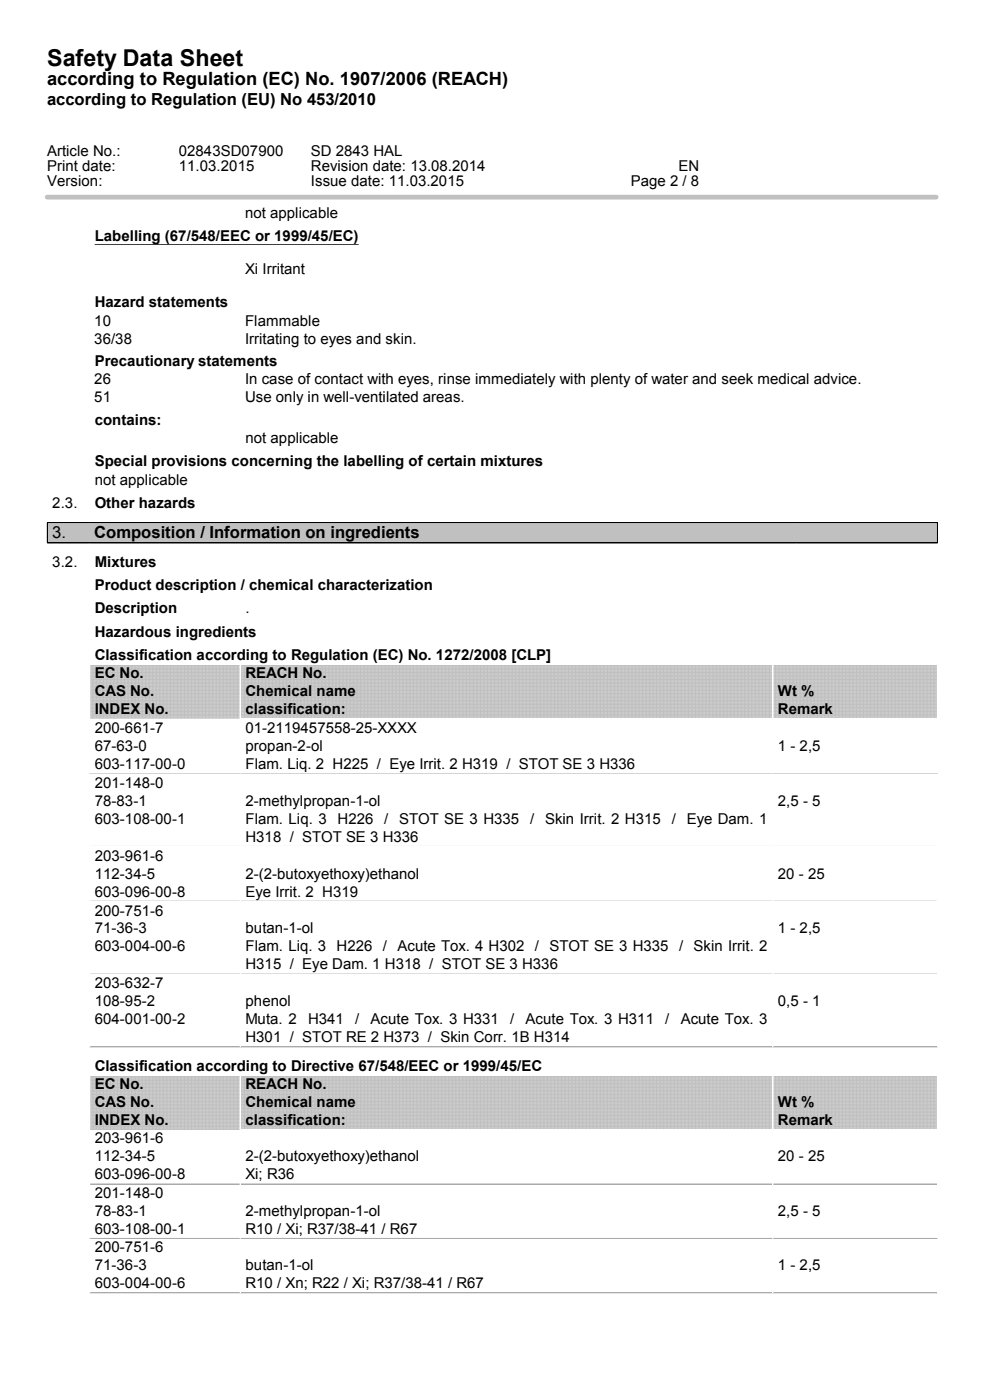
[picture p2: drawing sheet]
<svg xmlns="http://www.w3.org/2000/svg" width="210mm" height="297mm" viewBox="0 0 210 297" stroke-linecap="round" stroke-linejoin="round" font-family="sans-serif">
<defs><g id="words">
<text font-size="4.9" x="10" y="14">Safety Data Sheet</text>
<text font-size="3.9" x="10" y="18">according to Regulation (EC) No. 1907/2006 (REACH)</text>
<g font-size="3.5">
<text x="10" y="22.2">according to Regulation (EU) No 453/2010</text>
<text x="11.1" y="114.1">3.</text>
<text x="20" y="114.1">Composition / Information on ingredients</text>
</g>
<g font-size="3.2">
<text x="10" y="33.2">Article No.:</text>
<text x="37.9" y="33.2">02843SD07900</text>
<text x="65.9" y="33.2">SD 2843 HAL</text>
<text x="10" y="36.3">Print date:</text>
<text x="10" y="39.5">Version:</text>
<text x="37.9" y="36.3">11.03.2015</text>
<text x="65.9" y="36.3">Revision date: 13.08.2014</text>
<text x="65.9" y="39.5">Issue date: 11.03.2015</text>
<text x="133.7" y="39.5">Page 2 / 8</text>
<text x="143.8" y="36.3">EN</text>
<text x="51.9" y="46.3">not applicable</text>
<text x="20.1" y="51.1">Labelling (67/548/EEC or 1999/45/EC)</text>
<text x="52" y="58.1">Xi Irritant</text>
<text x="20.1" y="65.1">Hazard statements</text>
<text x="20" y="69">10</text>
<text x="51.9" y="69">Flammable</text>
<text x="20" y="72.9">36/38</text>
<text x="20.1" y="77.7">Precautionary statements</text>
<text x="51.9" y="72.9">Irritating to eyes and skin.</text>
<text x="20" y="81.5">26</text>
<text x="51.9" y="81.5">In case of contact with eyes, rinse immediately with plenty of water and seek medical advice.</text>
<text x="20" y="85.3">51</text>
<text x="51.9" y="85.3">Use only in well-ventilated areas.</text>
<text x="20.1" y="90.1">contains:</text>
<text x="52" y="93.9">not applicable</text>
<text x="20.1" y="98.8">Special provisions concerning the labelling of certain mixtures</text>
<text x="11.1" y="107.8">2.3.</text>
<text x="20.1" y="102.8">not applicable</text>
<text x="20.1" y="107.8">Other hazards</text>
<text x="11.1" y="120.2">3.2.</text>
<text x="20.1" y="120.2">Mixtures</text>
<text x="20.1" y="125.2">Product description / chemical characterization</text>
<text x="20.1" y="130.1">Description</text>
<text x="52" y="130">.</text>
<text x="20.1" y="135">Hazardous ingredients</text>
<text x="20.1" y="139.9">Classification according to Regulation (EC) No. 1272/2008 [CLP]</text>
<text x="20.1" y="143.8">EC No.</text>
<text x="52" y="143.8">REACH No.</text>
<text x="20.1" y="147.6">CAS No.</text>
<text x="52" y="147.6">Chemical name</text>
<text x="164.9" y="147.6">Wt %</text>
<text x="20.1" y="151.5">INDEX No.</text>
<text x="20.1" y="155.5">200-661-7</text>
<text x="52" y="151.5">classification:</text>
<text x="52" y="155.5">01-2119457558-25-XXXX</text>
<text x="164.9" y="151.5">Remark</text>
<text x="20.1" y="159.3">67-63-0</text>
<text x="52" y="159.3">propan-2-ol</text>
<text x="164.9" y="159.3">1 - 2,5</text>
<text x="20.1" y="163.1">603-117-00-0</text>
<text x="20.1" y="167.1">201-148-0</text>
<text x="52" y="163.1">Flam. Liq. 2 H225 / Eye Irrit. 2 H319 / STOT SE 3 H336</text>
<text x="20.1" y="170.9">78-83-1</text>
<text x="52" y="170.9">2-methylpropan-1-ol</text>
<text x="164.9" y="170.9">2,5 - 5</text>
<text x="20.1" y="174.7">603-108-00-1</text>
<text x="52" y="174.7">Flam. Liq. 3 H226 /</text>
<text x="52" y="178.5">H318 / STOT SE 3 H336</text>
<text x="84.6" y="174.7">STOT SE 3 H335 /</text>
<text x="115.5" y="174.7">Skin Irrit. 2 H315 /</text>
<text x="145.5" y="174.7">Eye Dam. 1</text>
<text x="20.1" y="182.5">203-961-6</text>
<text x="20.1" y="186.4">112-34-5</text>
<text x="20.1" y="190.2">603-096-00-8</text>
<text x="52" y="186.4">2-(2-butoxyethoxy)ethanol</text>
<text x="52" y="190.2">Eye Irrit. 2 H319</text>
<text x="164.9" y="186.4">20 - 25</text>
<text x="20.1" y="194.2">200-751-6</text>
<text x="20.1" y="198">71-36-3</text>
<text x="52" y="198">butan-1-ol</text>
<text x="164.9" y="198">1 - 2,5</text>
<text x="20.1" y="201.8">603-004-00-6</text>
<text x="52" y="201.8">Flam. Liq. 3 H226 / Acute Tox. 4 H302 / STOT SE 3 H335 / Skin Irrit. 2</text>
<text x="20.1" y="209.6">203-632-7</text>
<text x="52" y="205.6">H315 / Eye Dam. 1 H318 / STOT SE 3 H336</text>
<text x="20.1" y="213.4">108-95-2</text>
<text x="52" y="213.4">phenol</text>
<text x="164.9" y="213.4">0,5 - 1</text>
<text x="20.1" y="217.3">604-001-00-2</text>
<text x="52" y="217.3">Muta. 2</text>
<text x="52" y="221.1">H301 / STOT RE 2 H373 / Skin Corr. 1B H314</text>
<text x="65.3" y="217.3">H341 /</text>
<text x="78.5" y="217.3">Acute Tox. 3 H331 /</text>
<text x="111.4" y="217.3">Acute Tox. 3 H311 /</text>
<text x="144.3" y="217.3">Acute Tox. 3</text>
<text x="20.1" y="227.1">Classification according to Directive 67/548/EEC or 1999/45/EC</text>
<text x="20.1" y="231">EC No.</text>
<text x="52" y="231">REACH No.</text>
<text x="20.1" y="234.8">CAS No.</text>
<text x="20.1" y="238.6">INDEX No.</text>
<text x="52" y="234.8">Chemical name</text>
<text x="52" y="238.6">classification:</text>
<text x="164.9" y="234.8">Wt %</text>
<text x="164.9" y="238.6">Remark</text>
<text x="20.1" y="242.5">203-961-6</text>
<text x="20.1" y="246.3">112-34-5</text>
<text x="20.1" y="250.1">603-096-00-8</text>
<text x="52" y="246.3">2-(2-butoxyethoxy)ethanol</text>
<text x="52" y="250.1">Xi; R36</text>
<text x="164.9" y="246.3">20 - 25</text>
<text x="20.1" y="254.1">201-148-0</text>
<text x="20.1" y="257.9">78-83-1</text>
<text x="52" y="257.9">2-methylpropan-1-ol</text>
<text x="164.9" y="257.9">2,5 - 5</text>
<text x="20.1" y="261.7">603-108-00-1</text>
<text x="52" y="261.7">R10 / Xi; R37/38-41 / R67</text>
<text x="20.1" y="265.6">200-751-6</text>
<text x="20.1" y="269.4">71-36-3</text>
<text x="52" y="269.4">butan-1-ol</text>
<text x="164.9" y="269.4">1 - 2,5</text>
<text x="20.1" y="273.2">603-004-00-6</text>
<text x="52" y="273.2">R10 / Xn; R22 / Xi; R37/38-41 / R67</text>
</g>
</g></defs>
<path d="M10 41.8h188.4" fill="none" stroke="#c0c0c0" stroke-width="1"/>
<path d="M20.1 51.9h55.9z" fill="none" stroke="#000" stroke-width=".21"/>
<path d="M10 52.1l9 .1z" fill="#fff"/>
<path d="M10 52.1h8.9" fill="none" stroke="#fff" stroke-width=".21"/>
<path d="M10 48.3l.1 3.8z" fill="#fff"/>
<path d="M10 48.3v3.7" fill="none" stroke="#fff" stroke-width=".21"/>
<path d="M18.9 48.3l.1 3.8z" fill="#fff"/>
<path d="M18.9 48.3v3.7" fill="none" stroke="#fff" stroke-width=".21"/>
<path d="M19 52.1l179.2 .1z" fill="#fff"/>
<path d="M19 52.1h179.2" fill="none" stroke="#fff" stroke-width=".21"/>
<path d="M19 48.3l.1 3.8z" fill="#fff"/>
<path d="M19 48.3v3.7" fill="none" stroke="#fff" stroke-width=".21"/>
<path d="M198.1 48.3l.1 3.8z" fill="#fff"/>
<path d="M198.2 48.3v3.7" fill="none" stroke="#fff" stroke-width=".21"/>
<path d="M10 52.2l.1 10z" fill="#fff"/>
<path d="M10 52.2v9.9" fill="none" stroke="#fff" stroke-width=".21"/>
<path d="M18.9 52.2l.1 10z" fill="#fff"/>
<path d="M18.9 52.2v9.9" fill="none" stroke="#fff" stroke-width=".21"/>
<path d="M19 52.2l.1 10z" fill="#fff"/>
<path d="M19 52.2v9.9" fill="none" stroke="#fff" stroke-width=".21"/>
<path d="M27.8 52.2l.1 10z" fill="#fff"/>
<path d="M27.8 52.2v9.9" fill="none" stroke="#fff" stroke-width=".21"/>
<path d="M27.9 52.2l23 .1z" fill="#fff"/>
<path d="M27.9 52.2h22.9" fill="none" stroke="#fff" stroke-width=".21"/>
<path d="M27.9 52.3l.1 9.9z" fill="#fff"/>
<path d="M27.9 52.3v9.8" fill="none" stroke="#fff" stroke-width=".21"/>
<path d="M50.8 52.3l.1 9.9z" fill="#fff"/>
<path d="M50.8 52.3v9.8" fill="none" stroke="#fff" stroke-width=".21"/>
<path d="M50.9 52.2l.1 10z" fill="#fff"/>
<path d="M50.9 52.2v9.9" fill="none" stroke="#fff" stroke-width=".21"/>
<path d="M150.6 52.2l.1 10z" fill="#fff"/>
<path d="M150.7 52.2v9.9" fill="none" stroke="#fff" stroke-width=".21"/>
<path d="M10 62.2l9 .1z" fill="#fff"/>
<path d="M10 62.2h8.9" fill="none" stroke="#fff" stroke-width=".21"/>
<path d="M10 66.1l9 .1z" fill="#fff"/>
<path d="M10 66.1h8.9" fill="none" stroke="#fff" stroke-width=".21"/>
<path d="M10 62.3l.1 3.8z" fill="#fff"/>
<path d="M10 62.3v3.7" fill="none" stroke="#fff" stroke-width=".21"/>
<path d="M18.9 62.3l.1 3.8z" fill="#fff"/>
<path d="M18.9 62.3v3.7" fill="none" stroke="#fff" stroke-width=".21"/>
<path d="M19 62.2l179.2 .1z" fill="#fff"/>
<path d="M19 62.2h179.2" fill="none" stroke="#fff" stroke-width=".21"/>
<path d="M19 66.1l179.2 .1z" fill="#fff"/>
<path d="M19 66.1h179.2" fill="none" stroke="#fff" stroke-width=".21"/>
<path d="M19 62.3l.1 3.8z" fill="#fff"/>
<path d="M19 62.3v3.7" fill="none" stroke="#fff" stroke-width=".21"/>
<path d="M198.1 62.3l.1 3.8z" fill="#fff"/>
<path d="M198.2 62.3v3.7" fill="none" stroke="#fff" stroke-width=".21"/>
<path d="M10 74.8l.1 3.8z" fill="#fff"/>
<path d="M10 74.8v3.8" fill="none" stroke="#fff" stroke-width=".21"/>
<path d="M18.9 74.8l.1 3.8z" fill="#fff"/>
<path d="M18.9 74.8v3.8" fill="none" stroke="#fff" stroke-width=".21"/>
<path d="M19 74.8l.1 3.8z" fill="#fff"/>
<path d="M19 74.8v3.8" fill="none" stroke="#fff" stroke-width=".21"/>
<path d="M198.1 74.8l.1 3.8z" fill="#fff"/>
<path d="M198.2 74.8v3.8" fill="none" stroke="#fff" stroke-width=".21"/>
<path d="M10 87.2l.1 3.8z" fill="#fff"/>
<path d="M10 87.3v3.7" fill="none" stroke="#fff" stroke-width=".21"/>
<path d="M18.9 87.2l.1 3.8z" fill="#fff"/>
<path d="M18.9 87.3v3.7" fill="none" stroke="#fff" stroke-width=".21"/>
<path d="M19 87.2l.1 3.8z" fill="#fff"/>
<path d="M19 87.3v3.7" fill="none" stroke="#fff" stroke-width=".21"/>
<path d="M198.1 87.2l.1 3.8z" fill="#fff"/>
<path d="M198.2 87.3v3.7" fill="none" stroke="#fff" stroke-width=".21"/>
<path d="M10 91l.1 3.8z" fill="#fff"/>
<path d="M10 91.1v3.7" fill="none" stroke="#fff" stroke-width=".21"/>
<path d="M50.8 91l.1 3.8z" fill="#fff"/>
<path d="M50.9 91.1v3.7" fill="none" stroke="#fff" stroke-width=".21"/>
<path d="M50.9 91l.1 3.8z" fill="#fff"/>
<path d="M51 91.1v3.7" fill="none" stroke="#fff" stroke-width=".21"/>
<path d="M198.6 91l.1 3.8z" fill="#fff"/>
<path d="M198.7 91.1v3.7" fill="none" stroke="#fff" stroke-width=".21"/>
<path d="M10 99.8l9 .1z" fill="#fff"/>
<path d="M10 99.8h8.9" fill="none" stroke="#fff" stroke-width=".21"/>
<path d="M19 95.8l179.2 .1z" fill="#fff"/>
<path d="M19 95.9h179.2" fill="none" stroke="#fff" stroke-width=".21"/>
<path d="M19 99.8l179.2 .1z" fill="#fff"/>
<path d="M19 99.8h179.2" fill="none" stroke="#fff" stroke-width=".21"/>
<path d="M19 95.9l.1 3.9z" fill="#fff"/>
<path d="M19 96v3.7" fill="none" stroke="#fff" stroke-width=".21"/>
<path d="M198.1 95.9l.1 3.9z" fill="#fff"/>
<path d="M198.2 96v3.7" fill="none" stroke="#fff" stroke-width=".21"/>
<path d="M10 103.8l9 .1z" fill="#fff"/>
<path d="M10 103.8h8.9" fill="none" stroke="#fff" stroke-width=".21"/>
<path d="M19 99.9l31.9 .1z" fill="#fff"/>
<path d="M19 99.9h31.9" fill="none" stroke="#fff" stroke-width=".21"/>
<path d="M19 103.8l31.9 .1z" fill="#fff"/>
<path d="M19 103.8h31.9" fill="none" stroke="#fff" stroke-width=".21"/>
<path d="M19 100l.1 3.8z" fill="#fff"/>
<path d="M19 100v3.7" fill="none" stroke="#fff" stroke-width=".21"/>
<path d="M50.8 100l.1 3.8z" fill="#fff"/>
<path d="M50.9 100v3.7" fill="none" stroke="#fff" stroke-width=".21"/>
<path d="M50.9 99.9l147.8 .1z" fill="#fff"/>
<path d="M51 99.9h147.7" fill="none" stroke="#fff" stroke-width=".21"/>
<path d="M50.9 103.8l147.8 .1z" fill="#fff"/>
<path d="M51 103.8h147.7" fill="none" stroke="#fff" stroke-width=".21"/>
<path d="M50.9 100l.1 3.8z" fill="#fff"/>
<path d="M51 100v3.7" fill="none" stroke="#fff" stroke-width=".21"/>
<path d="M198.6 100l.1 3.8z" fill="#fff"/>
<path d="M198.7 100v3.7" fill="none" stroke="#fff" stroke-width=".21"/>
<path d="M10 104.9l9 .1z" fill="#fff"/>
<path d="M10 104.9h8.9" fill="none" stroke="#fff" stroke-width=".21"/>
<path d="M10 105l.1 3.8z" fill="#fff"/>
<path d="M10 105v3.7" fill="none" stroke="#fff" stroke-width=".21"/>
<path d="M18.9 105l.1 3.8z" fill="#fff"/>
<path d="M18.9 105v3.7" fill="none" stroke="#fff" stroke-width=".21"/>
<path d="M19 104.9l179.7 .1z" fill="#fff"/>
<path d="M19 104.9h179.7" fill="none" stroke="#fff" stroke-width=".21"/>
<path d="M19 105l.1 3.8z" fill="#fff"/>
<path d="M19 105v3.7" fill="none" stroke="#fff" stroke-width=".21"/>
<path d="M198.6 105l.1 3.8z" fill="#fff"/>
<path d="M198.7 105v3.7" fill="none" stroke="#fff" stroke-width=".21"/>
<g fill="#c0c0c0">
<path d="M10 110.8h9v4.4h-9z"/>
<path d="M19 110.8h149.7v4.4h-149.7z"/>
<path d="M168.7 110.8h30v4.4h-30z"/>
</g>
<path d="M10 110.8h188.7M10 115.2h188.7M10 110.9v4.2M198.7 110.9v4.2" fill="none" stroke="#000" stroke-width=".21"/>
<path d="M10 117.2l9 .1z" fill="#fff"/>
<path d="M10 117.3h8.9" fill="none" stroke="#fff" stroke-width=".21"/>
<path d="M10 121.1l9 .1z" fill="#fff"/>
<path d="M10 121.2h8.9" fill="none" stroke="#fff" stroke-width=".21"/>
<path d="M10 117.3l.1 3.8z" fill="#fff"/>
<path d="M10 117.4v3.7" fill="none" stroke="#fff" stroke-width=".21"/>
<path d="M18.9 117.3l.1 3.8z" fill="#fff"/>
<path d="M18.9 117.4v3.7" fill="none" stroke="#fff" stroke-width=".21"/>
<path d="M19 117.2l179.2 .1z" fill="#fff"/>
<path d="M19 117.3h179.2" fill="none" stroke="#fff" stroke-width=".21"/>
<path d="M19 121.1l179.2 .1z" fill="#fff"/>
<path d="M19 121.2h179.2" fill="none" stroke="#fff" stroke-width=".21"/>
<path d="M19 117.3l.1 3.8z" fill="#fff"/>
<path d="M19 117.4v3.7" fill="none" stroke="#fff" stroke-width=".21"/>
<path d="M198.1 117.3l.1 3.8z" fill="#fff"/>
<path d="M198.2 117.4v3.7" fill="none" stroke="#fff" stroke-width=".21"/>
<path d="M10 122.2l.1 3.9z" fill="#fff"/>
<path d="M10 122.3v3.8" fill="none" stroke="#fff" stroke-width=".21"/>
<path d="M18.9 122.2l.1 3.9z" fill="#fff"/>
<path d="M18.9 122.3v3.8" fill="none" stroke="#fff" stroke-width=".21"/>
<path d="M19 122.2l149.7 .1z" fill="#fff"/>
<path d="M19 122.3h149.7" fill="none" stroke="#fff" stroke-width=".21"/>
<path d="M19 122.3l.1 3.8z" fill="#fff"/>
<path d="M19 122.4v3.7" fill="none" stroke="#fff" stroke-width=".21"/>
<path d="M168.6 122.3l.1 3.8z" fill="#fff"/>
<path d="M168.7 122.4v3.7" fill="none" stroke="#fff" stroke-width=".21"/>
<path d="M10 130.9l9 .1z" fill="#fff"/>
<path d="M10 131h8.9" fill="none" stroke="#fff" stroke-width=".21"/>
<path d="M10 127.1l.1 3.8z" fill="#fff"/>
<path d="M10 127.2v3.7" fill="none" stroke="#fff" stroke-width=".21"/>
<path d="M18.9 127.1l.1 3.8z" fill="#fff"/>
<path d="M18.9 127.2v3.7" fill="none" stroke="#fff" stroke-width=".21"/>
<path d="M19 127.1l31.9 .1z" fill="#fff"/>
<path d="M19 127.2h31.9" fill="none" stroke="#fff" stroke-width=".21"/>
<path d="M19 127.2l.1 3.8z" fill="#fff"/>
<path d="M19 127.3v3.7" fill="none" stroke="#fff" stroke-width=".21"/>
<path d="M50.8 127.2l.1 3.8z" fill="#fff"/>
<path d="M50.9 127.3v3.7" fill="none" stroke="#fff" stroke-width=".21"/>
<path d="M50.9 130.9l147.8 .1z" fill="#fff"/>
<path d="M51 131h147.7" fill="none" stroke="#fff" stroke-width=".21"/>
<path d="M50.9 127.1l.1 3.8z" fill="#fff"/>
<path d="M51 127.2v3.7" fill="none" stroke="#fff" stroke-width=".21"/>
<path d="M198.6 127.1l.1 3.8z" fill="#fff"/>
<path d="M198.7 127.2v3.7" fill="none" stroke="#fff" stroke-width=".21"/>
<path d="M10 132l9 .1z" fill="#fff"/>
<path d="M10 132.1h8.9" fill="none" stroke="#fff" stroke-width=".21"/>
<path d="M10 132.1l.1 3.8z" fill="#fff"/>
<path d="M10 132.2v3.7" fill="none" stroke="#fff" stroke-width=".21"/>
<path d="M18.9 132.1l.1 3.8z" fill="#fff"/>
<path d="M18.9 132.2v3.7" fill="none" stroke="#fff" stroke-width=".21"/>
<path d="M19 132l179.2 .1z" fill="#fff"/>
<path d="M19 132.1h179.2" fill="none" stroke="#fff" stroke-width=".21"/>
<path d="M19 132.1l.1 3.8z" fill="#fff"/>
<path d="M19 132.2v3.7" fill="none" stroke="#fff" stroke-width=".21"/>
<path d="M198.1 132.1l.1 3.8z" fill="#fff"/>
<path d="M198.2 132.2v3.7" fill="none" stroke="#fff" stroke-width=".21"/>
<path d="M10 136.9l9 .1z" fill="#fff"/>
<path d="M10 137h8.9" fill="none" stroke="#fff" stroke-width=".21"/>
<path d="M10 137l.1 3.9z" fill="#fff"/>
<path d="M10 137.1v3.7" fill="none" stroke="#fff" stroke-width=".21"/>
<path d="M18.9 137l.1 3.9z" fill="#fff"/>
<path d="M18.9 137.1v3.7" fill="none" stroke="#fff" stroke-width=".21"/>
<path d="M19 136.9l179.2 .1z" fill="#fff"/>
<path d="M19 137h179.2" fill="none" stroke="#fff" stroke-width=".21"/>
<path d="M19 137l.1 3.9z" fill="#fff"/>
<path d="M19 137.1v3.7" fill="none" stroke="#fff" stroke-width=".21"/>
<path d="M198.1 137l.1 3.9z" fill="#fff"/>
<path d="M198.2 137.1v3.7" fill="none" stroke="#fff" stroke-width=".21"/>
<g fill="none" stroke="#c0c0c0" stroke-width=".21">
<path d="M19 141.2h179.8M19 141.5h179.8M19 141.8h179.8M19 142h179.8M19 142.3h179.8M19 142.6h179.8M19 142.9h179.8M19 143.2h179.8M19 143.5h179.8M19 143.8h179.8M19 144.1h179.8M19 144.4h179.8"/>
<path d="M19 144.7h179.8M19 145h179.8M19 145.3h179.8M19 145.6h179.8M19 145.9h179.8M19 146.2h179.8M19 146.5h179.8M19 146.8h179.8M19 147.1h179.8M19 147.4h179.8M19 147.7h179.8M19 148h179.8"/>
<path d="M19 148.3h179.8M19 148.6h179.8M19 148.8h179.8M19 149.1h179.8M19 149.4h179.8M19 149.7h179.8M19 150h179.8M19 150.3h179.8M19 150.6h179.8M19 150.9h179.8M19 151.2h179.8M19 151.5h179.8"/>
<path d="M19 151.8h179.8M19 152.1h179.8M19 152.4h179.8M19.3 140.9v11.6M19.6 140.9v11.6M19.9 140.9v11.6M20.2 140.9v11.6M20.5 140.9v11.6M20.8 140.9v11.6M21.1 140.9v11.6M21.3 140.9v11.6M21.6 140.9v11.6"/>
<path d="M21.9 140.9v11.6M22.2 140.9v11.6M22.5 140.9v11.6M22.8 140.9v11.6M23.1 140.9v11.6M23.4 140.9v11.6M23.7 140.9v11.6M24 140.9v11.6M24.3 140.9v11.6M24.6 140.9v11.6M24.9 140.9v11.6M25.2 140.9v11.6"/>
<path d="M25.5 140.9v11.6M25.8 140.9v11.6M26.1 140.9v11.6M26.4 140.9v11.6M26.7 140.9v11.6M27 140.9v11.6M27.3 140.9v11.6M27.6 140.9v11.6M27.9 140.9v11.6M28.2 140.9v11.6M28.4 140.9v11.6M28.7 140.9v11.6"/>
<path d="M29 140.9v11.6M29.3 140.9v11.6M29.6 140.9v11.6M29.9 140.9v11.6M30.2 140.9v11.6M30.5 140.9v11.6M30.8 140.9v11.6M31.1 140.9v11.6M31.4 140.9v11.6M31.7 140.9v11.6M32 140.9v11.6M32.3 140.9v11.6"/>
<path d="M32.6 140.9v11.6M32.9 140.9v11.6M33.2 140.9v11.6M33.5 140.9v11.6M33.8 140.9v11.6M34.1 140.9v11.6M34.4 140.9v11.6M34.7 140.9v11.6M35 140.9v11.6M35.3 140.9v11.6M35.5 140.9v11.6M35.8 140.9v11.6"/>
<path d="M36.1 140.9v11.6M36.4 140.9v11.6M36.7 140.9v11.6M37 140.9v11.6M37.3 140.9v11.6M37.6 140.9v11.6M37.9 140.9v11.6M38.2 140.9v11.6M38.5 140.9v11.6M38.8 140.9v11.6M39.1 140.9v11.6M39.4 140.9v11.6"/>
<path d="M39.7 140.9v11.6M40 140.9v11.6M40.3 140.9v11.6M40.6 140.9v11.6M40.9 140.9v11.6M41.2 140.9v11.6M41.5 140.9v11.6M41.8 140.9v11.6M42.1 140.9v11.6M42.4 140.9v11.6M42.6 140.9v11.6M42.9 140.9v11.6"/>
<path d="M43.2 140.9v11.6M43.5 140.9v11.6M43.8 140.9v11.6M44.1 140.9v11.6M44.4 140.9v11.6M44.7 140.9v11.6M45 140.9v11.6M45.3 140.9v11.6M45.6 140.9v11.6M45.9 140.9v11.6M46.2 140.9v11.6M46.5 140.9v11.6"/>
<path d="M46.8 140.9v11.6M47.1 140.9v11.6M47.4 140.9v11.6M47.7 140.9v11.6M48 140.9v11.6M48.3 140.9v11.6M48.6 140.9v11.6M48.9 140.9v11.6M49.2 140.9v11.6M49.5 140.9v11.6M49.8 140.9v11.6M50 140.9v11.6"/>
<path d="M50.3 140.9v11.6M50.6 140.9v11.6M50.9 140.9v11.6M51.2 140.9v11.6M51.5 140.9v11.6M51.8 140.9v11.6M52.1 140.9v11.6M52.4 140.9v11.6M52.7 140.9v11.6M53 140.9v11.6M53.3 140.9v11.6M53.6 140.9v11.6"/>
<path d="M53.9 140.9v11.6M54.2 140.9v11.6M54.5 140.9v11.6M54.8 140.9v11.6M55.1 140.9v11.6M55.4 140.9v11.6M55.7 140.9v11.6M56 140.9v11.6M56.3 140.9v11.6M56.6 140.9v11.6M56.9 140.9v11.6M57.1 140.9v11.6"/>
<path d="M57.4 140.9v11.6M57.7 140.9v11.6M58 140.9v11.6M58.3 140.9v11.6M58.6 140.9v11.6M58.9 140.9v11.6M59.2 140.9v11.6M59.5 140.9v11.6M59.8 140.9v11.6M60.1 140.9v11.6M60.4 140.9v11.6M60.7 140.9v11.6"/>
<path d="M61 140.9v11.6M61.3 140.9v11.6M61.6 140.9v11.6M61.9 140.9v11.6M62.2 140.9v11.6M62.5 140.9v11.6M62.8 140.9v11.6M63.1 140.9v11.6M63.4 140.9v11.6M63.7 140.9v11.6M64 140.9v11.6M64.2 140.9v11.6"/>
<path d="M64.5 140.9v11.6M64.8 140.9v11.6M65.1 140.9v11.6M65.4 140.9v11.6M65.7 140.9v11.6M66 140.9v11.6M66.3 140.9v11.6M66.6 140.9v11.6M66.9 140.9v11.6M67.2 140.9v11.6M67.5 140.9v11.6M67.8 140.9v11.6"/>
<path d="M68.1 140.9v11.6M68.4 140.9v11.6M68.7 140.9v11.6M69 140.9v11.6M69.3 140.9v11.6M69.6 140.9v11.6M69.9 140.9v11.6M70.2 140.9v11.6M70.5 140.9v11.6M70.8 140.9v11.6M71.1 140.9v11.6M71.4 140.9v11.6"/>
<path d="M71.6 140.9v11.6M71.9 140.9v11.6M72.2 140.9v11.6M72.5 140.9v11.6M72.8 140.9v11.6M73.1 140.9v11.6M73.4 140.9v11.6M73.7 140.9v11.6M74 140.9v11.6M74.3 140.9v11.6M74.6 140.9v11.6M74.9 140.9v11.6"/>
<path d="M75.2 140.9v11.6M75.5 140.9v11.6M75.8 140.9v11.6M76.1 140.9v11.6M76.4 140.9v11.6M76.7 140.9v11.6M77 140.9v11.6M77.3 140.9v11.6M77.6 140.9v11.6M77.9 140.9v11.6M78.2 140.9v11.6M78.5 140.9v11.6"/>
<path d="M78.7 140.9v11.6M79 140.9v11.6M79.3 140.9v11.6M79.6 140.9v11.6M79.9 140.9v11.6M80.2 140.9v11.6M80.5 140.9v11.6M80.8 140.9v11.6M81.1 140.9v11.6M81.4 140.9v11.6M81.7 140.9v11.6M82 140.9v11.6"/>
<path d="M82.3 140.9v11.6M82.6 140.9v11.6M82.9 140.9v11.6M83.2 140.9v11.6M83.5 140.9v11.6M83.8 140.9v11.6M84.1 140.9v11.6M84.4 140.9v11.6M84.7 140.9v11.6M85 140.9v11.6M85.3 140.9v11.6M85.6 140.9v11.6"/>
<path d="M85.8 140.9v11.6M86.1 140.9v11.6M86.4 140.9v11.6M86.7 140.9v11.6M87 140.9v11.6M87.3 140.9v11.6M87.6 140.9v11.6M87.9 140.9v11.6M88.2 140.9v11.6M88.5 140.9v11.6M88.8 140.9v11.6M89.1 140.9v11.6"/>
<path d="M89.4 140.9v11.6M89.7 140.9v11.6M90 140.9v11.6M90.3 140.9v11.6M90.6 140.9v11.6M90.9 140.9v11.6M91.2 140.9v11.6M91.5 140.9v11.6M91.8 140.9v11.6M92.1 140.9v11.6M92.4 140.9v11.6M92.7 140.9v11.6"/>
<path d="M92.9 140.9v11.6M93.2 140.9v11.6M93.5 140.9v11.6M93.8 140.9v11.6M94.1 140.9v11.6M94.4 140.9v11.6M94.7 140.9v11.6M95 140.9v11.6M95.3 140.9v11.6M95.6 140.9v11.6M95.9 140.9v11.6M96.2 140.9v11.6"/>
<path d="M96.5 140.9v11.6M96.8 140.9v11.6M97.1 140.9v11.6M97.4 140.9v11.6M97.7 140.9v11.6M98 140.9v11.6M98.3 140.9v11.6M98.6 140.9v11.6M98.9 140.9v11.6M99.2 140.9v11.6M99.5 140.9v11.6M99.8 140.9v11.6"/>
<path d="M100.1 140.9v11.6M100.3 140.9v11.6M100.6 140.9v11.6M100.9 140.9v11.6M101.2 140.9v11.6M101.5 140.9v11.6M101.8 140.9v11.6M102.1 140.9v11.6M102.4 140.9v11.6M102.7 140.9v11.6M103 140.9v11.6M103.3 140.9v11.6"/>
<path d="M103.6 140.9v11.6M103.9 140.9v11.6M104.2 140.9v11.6M104.5 140.9v11.6M104.8 140.9v11.6M105.1 140.9v11.6M105.4 140.9v11.6M105.7 140.9v11.6M106 140.9v11.6M106.3 140.9v11.6M106.6 140.9v11.6M106.9 140.9v11.6"/>
<path d="M107.2 140.9v11.6M107.4 140.9v11.6M107.7 140.9v11.6M108 140.9v11.6M108.3 140.9v11.6M108.6 140.9v11.6M108.9 140.9v11.6M109.2 140.9v11.6M109.5 140.9v11.6M109.8 140.9v11.6M110.1 140.9v11.6M110.4 140.9v11.6"/>
<path d="M110.7 140.9v11.6M111 140.9v11.6M111.3 140.9v11.6M111.6 140.9v11.6M111.9 140.9v11.6M112.2 140.9v11.6M112.5 140.9v11.6M112.8 140.9v11.6M113.1 140.9v11.6M113.4 140.9v11.6M113.7 140.9v11.6M114 140.9v11.6"/>
<path d="M114.3 140.9v11.6M114.5 140.9v11.6M114.8 140.9v11.6M115.1 140.9v11.6M115.4 140.9v11.6M115.7 140.9v11.6M116 140.9v11.6M116.3 140.9v11.6M116.6 140.9v11.6M116.9 140.9v11.6M117.2 140.9v11.6M117.5 140.9v11.6"/>
<path d="M117.8 140.9v11.6M118.1 140.9v11.6M118.4 140.9v11.6M118.7 140.9v11.6M119 140.9v11.6M119.3 140.9v11.6M119.6 140.9v11.6M119.9 140.9v11.6M120.2 140.9v11.6M120.5 140.9v11.6M120.8 140.9v11.6M121.1 140.9v11.6"/>
<path d="M121.4 140.9v11.6M121.7 140.9v11.6M121.9 140.9v11.6M122.2 140.9v11.6M122.5 140.9v11.6M122.8 140.9v11.6M123.1 140.9v11.6M123.4 140.9v11.6M123.7 140.9v11.6M124 140.9v11.6M124.3 140.9v11.6M124.6 140.9v11.6"/>
<path d="M124.9 140.9v11.6M125.2 140.9v11.6M125.5 140.9v11.6M125.8 140.9v11.6M126.1 140.9v11.6M126.4 140.9v11.6M126.7 140.9v11.6M127 140.9v11.6M127.3 140.9v11.6M127.6 140.9v11.6M127.9 140.9v11.6M128.2 140.9v11.6"/>
<path d="M128.5 140.9v11.6M128.8 140.9v11.6M129 140.9v11.6M129.3 140.9v11.6M129.6 140.9v11.6M129.9 140.9v11.6M130.2 140.9v11.6M130.5 140.9v11.6M130.8 140.9v11.6M131.1 140.9v11.6M131.4 140.9v11.6M131.7 140.9v11.6"/>
<path d="M132 140.9v11.6M132.3 140.9v11.6M132.6 140.9v11.6M132.9 140.9v11.6M133.2 140.9v11.6M133.5 140.9v11.6M133.8 140.9v11.6M134.1 140.9v11.6M134.4 140.9v11.6M134.7 140.9v11.6M135 140.9v11.6M135.3 140.9v11.6"/>
<path d="M135.6 140.9v11.6M135.9 140.9v11.6M136.1 140.9v11.6M136.4 140.9v11.6M136.7 140.9v11.6M137 140.9v11.6M137.3 140.9v11.6M137.6 140.9v11.6M137.9 140.9v11.6M138.2 140.9v11.6M138.5 140.9v11.6M138.8 140.9v11.6"/>
<path d="M139.1 140.9v11.6M139.4 140.9v11.6M139.7 140.9v11.6M140 140.9v11.6M140.3 140.9v11.6M140.6 140.9v11.6M140.9 140.9v11.6M141.2 140.9v11.6M141.5 140.9v11.6M141.8 140.9v11.6M142.1 140.9v11.6M142.4 140.9v11.6"/>
<path d="M142.7 140.9v11.6M143 140.9v11.6M143.3 140.9v11.6M143.5 140.9v11.6M143.8 140.9v11.6M144.1 140.9v11.6M144.4 140.9v11.6M144.7 140.9v11.6M145 140.9v11.6M145.3 140.9v11.6M145.6 140.9v11.6M145.9 140.9v11.6"/>
<path d="M146.2 140.9v11.6M146.5 140.9v11.6M146.8 140.9v11.6M147.1 140.9v11.6M147.4 140.9v11.6M147.7 140.9v11.6M148 140.9v11.6M148.3 140.9v11.6M148.6 140.9v11.6M148.9 140.9v11.6M149.2 140.9v11.6M149.5 140.9v11.6"/>
<path d="M149.8 140.9v11.6M150.1 140.9v11.6M150.4 140.9v11.6M150.6 140.9v11.6M150.9 140.9v11.6M151.2 140.9v11.6M151.5 140.9v11.6M151.8 140.9v11.6M152.1 140.9v11.6M152.4 140.9v11.6M152.7 140.9v11.6M153 140.9v11.6"/>
<path d="M153.3 140.9v11.6M153.6 140.9v11.6M153.9 140.9v11.6M154.2 140.9v11.6M154.5 140.9v11.6M154.8 140.9v11.6M155.1 140.9v11.6M155.4 140.9v11.6M155.7 140.9v11.6M156 140.9v11.6M156.3 140.9v11.6M156.6 140.9v11.6"/>
<path d="M156.9 140.9v11.6M157.2 140.9v11.6M157.5 140.9v11.6M157.7 140.9v11.6M158 140.9v11.6M158.3 140.9v11.6M158.6 140.9v11.6M158.9 140.9v11.6M159.2 140.9v11.6M159.5 140.9v11.6M159.8 140.9v11.6M160.1 140.9v11.6"/>
<path d="M160.4 140.9v11.6M160.7 140.9v11.6M161 140.9v11.6M161.3 140.9v11.6M161.6 140.9v11.6M161.9 140.9v11.6M162.2 140.9v11.6M162.5 140.9v11.6M162.8 140.9v11.6M163.1 140.9v11.6M163.4 140.9v11.6M163.7 140.9v11.6"/>
<path d="M163.8 140.9v11.6M164 140.9v11.6M164.3 140.9v11.6M164.6 140.9v11.6M164.9 140.9v11.6M165.2 140.9v11.6M165.5 140.9v11.6M165.8 140.9v11.6M166.1 140.9v11.6M166.4 140.9v11.6M166.7 140.9v11.6M167 140.9v11.6"/>
<path d="M167.3 140.9v11.6M167.6 140.9v11.6M167.9 140.9v11.6M168.2 140.9v11.6M168.5 140.9v11.6M168.8 140.9v11.6M169.1 140.9v11.6M169.4 140.9v11.6M169.7 140.9v11.6M170 140.9v11.6M170.3 140.9v11.6M170.6 140.9v11.6"/>
<path d="M170.9 140.9v11.6M171.1 140.9v11.6M171.4 140.9v11.6M171.7 140.9v11.6M172 140.9v11.6M172.3 140.9v11.6M172.6 140.9v11.6M172.9 140.9v11.6M173.2 140.9v11.6M173.5 140.9v11.6M173.8 140.9v11.6M174.1 140.9v11.6"/>
<path d="M174.4 140.9v11.6M174.7 140.9v11.6M175 140.9v11.6M175.3 140.9v11.6M175.6 140.9v11.6M175.9 140.9v11.6M176.2 140.9v11.6M176.5 140.9v11.6M176.8 140.9v11.6M177.1 140.9v11.6M177.4 140.9v11.6M177.7 140.9v11.6"/>
<path d="M178 140.9v11.6M178.2 140.9v11.6M178.5 140.9v11.6M178.8 140.9v11.6M179.1 140.9v11.6M179.4 140.9v11.6M179.7 140.9v11.6M180 140.9v11.6M180.3 140.9v11.6M180.6 140.9v11.6M180.9 140.9v11.6M181.2 140.9v11.6"/>
<path d="M181.5 140.9v11.6M181.8 140.9v11.6M182.1 140.9v11.6M182.4 140.9v11.6M182.7 140.9v11.6M183 140.9v11.6M183.3 140.9v11.6M183.6 140.9v11.6M183.9 140.9v11.6M184.2 140.9v11.6M184.5 140.9v11.6M184.8 140.9v11.6"/>
<path d="M185.1 140.9v11.6M185.4 140.9v11.6M185.6 140.9v11.6M185.9 140.9v11.6M186.2 140.9v11.6M186.5 140.9v11.6M186.8 140.9v11.6M187.1 140.9v11.6M187.4 140.9v11.6M187.7 140.9v11.6M188 140.9v11.6M188.3 140.9v11.6"/>
<path d="M188.6 140.9v11.6M188.9 140.9v11.6M189.2 140.9v11.6M189.5 140.9v11.6M189.8 140.9v11.6M190.1 140.9v11.6M190.4 140.9v11.6M190.7 140.9v11.6M191 140.9v11.6M191.3 140.9v11.6M191.6 140.9v11.6M191.9 140.9v11.6"/>
<path d="M192.2 140.9v11.6M192.5 140.9v11.6M192.7 140.9v11.6M193 140.9v11.6M193.3 140.9v11.6M193.6 140.9v11.6M193.9 140.9v11.6M194.2 140.9v11.6M194.5 140.9v11.6M194.8 140.9v11.6M195.1 140.9v11.6M195.4 140.9v11.6"/>
<path d="M195.7 140.9v11.6M196 140.9v11.6M196.3 140.9v11.6M196.6 140.9v11.6M196.9 140.9v11.6M197.2 140.9v11.6M197.5 140.9v11.6M197.8 140.9v11.6M198.1 140.9v11.6M198.4 140.9v11.6M198.7 140.9v11.6M198.8 140.9h-179.8v11.6"/>
</g>
<path d="M10 140.9l9 .1z" fill="#fff"/>
<path d="M10 140.9h8.9" fill="none" stroke="#fff" stroke-width=".21"/>
<path d="M10 141l.1 11.5z" fill="#fff"/>
<path d="M10 141v11.4" fill="none" stroke="#fff" stroke-width=".21"/>
<path d="M18.9 141l.1 11.5z" fill="#fff"/>
<path d="M18.9 141v11.4" fill="none" stroke="#fff" stroke-width=".21"/>
<path d="M19 140.9l31.9 .1z" fill="#fff"/>
<path d="M19 140.9h31.9" fill="none" stroke="#fff" stroke-width=".21"/>
<path d="M19 141l.1 11.5z" fill="#fff"/>
<path d="M19 141v11.4" fill="none" stroke="#fff" stroke-width=".21"/>
<path d="M50.8 141l.1 11.5z" fill="#fff"/>
<path d="M50.9 141v11.4" fill="none" stroke="#fff" stroke-width=".21"/>
<path d="M50.9 140.9l112.9 .1z" fill="#fff"/>
<path d="M51 140.9h112.7" fill="none" stroke="#fff" stroke-width=".21"/>
<path d="M50.9 152.4l112.9 .1z" fill="#fff"/>
<path d="M51 152.4h112.7" fill="none" stroke="#fff" stroke-width=".21"/>
<path d="M50.9 141l.1 11.4z" fill="#fff"/>
<path d="M51 141v11.3" fill="none" stroke="#fff" stroke-width=".21"/>
<path d="M163.7 141l.1 11.4z" fill="#fff"/>
<path d="M163.7 141v11.3" fill="none" stroke="#fff" stroke-width=".21"/>
<path d="M163.8 140.9l34.9 .1z" fill="#fff"/>
<path d="M163.8 140.9h34.9" fill="none" stroke="#fff" stroke-width=".21"/>
<path d="M163.8 152.4l34.9 .1z" fill="#fff"/>
<path d="M163.8 152.4h34.9" fill="none" stroke="#fff" stroke-width=".21"/>
<path d="M163.8 141l.1 11.4z" fill="#fff"/>
<path d="M163.8 141v11.3" fill="none" stroke="#fff" stroke-width=".21"/>
<path d="M198.6 141l.1 11.4z" fill="#fff"/>
<path d="M198.7 141v11.3" fill="none" stroke="#fff" stroke-width=".21"/>
<path d="M10 152.5l9 .1z" fill="#fff"/>
<path d="M10 152.5h8.9" fill="none" stroke="#fff" stroke-width=".21"/>
<path d="M10 152.6l.1 11.5z" fill="#fff"/>
<path d="M10 152.6v11.5" fill="none" stroke="#fff" stroke-width=".21"/>
<path d="M18.9 152.6l.1 11.5z" fill="#fff"/>
<path d="M18.9 152.6v11.5" fill="none" stroke="#fff" stroke-width=".21"/>
<path d="M19 152.5l31.9 .1z" fill="#fff"/>
<path d="M19 152.5h31.9" fill="none" stroke="#fff" stroke-width=".21"/>
<path d="M19 164.1h31.9" fill="none" stroke="#a9a9a9" stroke-width=".21"/>
<path d="M19 152.6l.1 11.4z" fill="#fff"/>
<path d="M19 152.6v11.4" fill="none" stroke="#fff" stroke-width=".21"/>
<path d="M50.8 152.6l.1 11.4z" fill="#fff"/>
<path d="M50.9 152.6v11.4" fill="none" stroke="#fff" stroke-width=".21"/>
<path d="M50.9 152.5l112.9 .1z" fill="#fff"/>
<path d="M51 152.5h112.7" fill="none" stroke="#fff" stroke-width=".21"/>
<path d="M50.9 164.1h112.9" fill="none" stroke="#a9a9a9" stroke-width=".21"/>
<path d="M50.9 152.6l.1 11.4z" fill="#fff"/>
<path d="M51 152.6v11.4" fill="none" stroke="#fff" stroke-width=".21"/>
<path d="M163.7 152.6l.1 11.4z" fill="#fff"/>
<path d="M163.7 152.6v11.4" fill="none" stroke="#fff" stroke-width=".21"/>
<path d="M163.8 152.5l34.9 .1z" fill="#fff"/>
<path d="M163.8 152.5h34.9" fill="none" stroke="#fff" stroke-width=".21"/>
<path d="M163.8 164.1h34.9" fill="none" stroke="#a9a9a9" stroke-width=".21"/>
<path d="M163.8 152.6l.1 11.4z" fill="#fff"/>
<path d="M163.8 152.6v11.4" fill="none" stroke="#fff" stroke-width=".21"/>
<path d="M198.6 152.6l.1 11.4z" fill="#fff"/>
<path d="M198.7 152.6v11.4" fill="none" stroke="#fff" stroke-width=".21"/>
<path d="M10 164.1l9 .1z" fill="#fff"/>
<path d="M10 164.2h8.9" fill="none" stroke="#fff" stroke-width=".21"/>
<path d="M10 164.2l.1 15.4z" fill="#fff"/>
<path d="M10 164.3v15.2" fill="none" stroke="#fff" stroke-width=".21"/>
<path d="M18.9 164.2l.1 15.4z" fill="#fff"/>
<path d="M18.9 164.3v15.2" fill="none" stroke="#fff" stroke-width=".21"/>
<path d="M19 164.1l31.9 .1z" fill="#fff"/>
<path d="M19 164.2h31.9" fill="none" stroke="#fff" stroke-width=".21"/>
<path d="M19 179.5h31.9" fill="none" stroke="#a9a9a9" stroke-width=".21"/>
<path d="M19 164.2l.1 15.3z" fill="#fff"/>
<path d="M19 164.3v15.1" fill="none" stroke="#fff" stroke-width=".21"/>
<path d="M50.8 164.2l.1 15.3z" fill="#fff"/>
<path d="M50.9 164.3v15.1" fill="none" stroke="#fff" stroke-width=".21"/>
<path d="M50.9 164.1l112.9 .1z" fill="#fff"/>
<path d="M51 164.2h112.7" fill="none" stroke="#fff" stroke-width=".21"/>
<path d="M50.9 179.5h112.9" fill="none" stroke="#a9a9a9" stroke-width=".21"/>
<path d="M50.9 164.2l.1 15.3z" fill="#fff"/>
<path d="M51 164.3v15.1" fill="none" stroke="#fff" stroke-width=".21"/>
<path d="M163.7 164.2l.1 15.3z" fill="#fff"/>
<path d="M163.7 164.3v15.1" fill="none" stroke="#fff" stroke-width=".21"/>
<path d="M163.8 164.1l34.9 .1z" fill="#fff"/>
<path d="M163.8 164.2h34.9" fill="none" stroke="#fff" stroke-width=".21"/>
<path d="M163.8 179.5h34.9" fill="none" stroke="#a9a9a9" stroke-width=".21"/>
<path d="M163.8 164.2l.1 15.3z" fill="#fff"/>
<path d="M163.8 164.3v15.1" fill="none" stroke="#fff" stroke-width=".21"/>
<path d="M198.6 164.2l.1 15.3z" fill="#fff"/>
<path d="M198.7 164.3v15.1" fill="none" stroke="#fff" stroke-width=".21"/>
<path d="M10 179.6l9 .1z" fill="#fff"/>
<path d="M10 179.6h8.9" fill="none" stroke="#fff" stroke-width=".21"/>
<path d="M10 179.7l.1 11.5z" fill="#fff"/>
<path d="M10 179.7v11.5" fill="none" stroke="#fff" stroke-width=".21"/>
<path d="M18.9 179.7l.1 11.5z" fill="#fff"/>
<path d="M18.9 179.7v11.5" fill="none" stroke="#fff" stroke-width=".21"/>
<path d="M19 179.6l31.9 .1z" fill="#fff"/>
<path d="M19 179.6h31.9" fill="none" stroke="#fff" stroke-width=".21"/>
<path d="M19 191.2h31.9" fill="none" stroke="#a9a9a9" stroke-width=".21"/>
<path d="M19 179.7l.1 11.4z" fill="#fff"/>
<path d="M19 179.7v11.4" fill="none" stroke="#fff" stroke-width=".21"/>
<path d="M50.8 179.7l.1 11.4z" fill="#fff"/>
<path d="M50.9 179.7v11.4" fill="none" stroke="#fff" stroke-width=".21"/>
<path d="M50.9 179.6l112.9 .1z" fill="#fff"/>
<path d="M51 179.6h112.7" fill="none" stroke="#fff" stroke-width=".21"/>
<path d="M50.9 191.2h112.9" fill="none" stroke="#a9a9a9" stroke-width=".21"/>
<path d="M50.9 179.7l.1 11.4z" fill="#fff"/>
<path d="M51 179.7v11.4" fill="none" stroke="#fff" stroke-width=".21"/>
<path d="M163.7 179.7l.1 11.4z" fill="#fff"/>
<path d="M163.7 179.7v11.4" fill="none" stroke="#fff" stroke-width=".21"/>
<path d="M163.8 179.6l34.9 .1z" fill="#fff"/>
<path d="M163.8 179.6h34.9" fill="none" stroke="#fff" stroke-width=".21"/>
<path d="M163.8 191.2h34.9" fill="none" stroke="#a9a9a9" stroke-width=".21"/>
<path d="M163.8 179.7l.1 11.4z" fill="#fff"/>
<path d="M163.8 179.7v11.4" fill="none" stroke="#fff" stroke-width=".21"/>
<path d="M198.6 179.7l.1 11.4z" fill="#fff"/>
<path d="M198.7 179.7v11.4" fill="none" stroke="#fff" stroke-width=".21"/>
<path d="M10 191.2l9 .1z" fill="#fff"/>
<path d="M10 191.3h8.9" fill="none" stroke="#fff" stroke-width=".21"/>
<path d="M10 191.3l.1 15.4z" fill="#fff"/>
<path d="M10 191.4v15.2" fill="none" stroke="#fff" stroke-width=".21"/>
<path d="M18.9 191.3l.1 15.4z" fill="#fff"/>
<path d="M18.9 191.4v15.2" fill="none" stroke="#fff" stroke-width=".21"/>
<path d="M19 191.2l31.9 .1z" fill="#fff"/>
<path d="M19 191.3h31.9" fill="none" stroke="#fff" stroke-width=".21"/>
<path d="M19 206.6h31.9" fill="none" stroke="#a9a9a9" stroke-width=".21"/>
<path d="M19 191.3l.1 15.3z" fill="#fff"/>
<path d="M19 191.4v15.1" fill="none" stroke="#fff" stroke-width=".21"/>
<path d="M50.8 191.3l.1 15.3z" fill="#fff"/>
<path d="M50.9 191.4v15.1" fill="none" stroke="#fff" stroke-width=".21"/>
<path d="M50.9 191.2l112.9 .1z" fill="#fff"/>
<path d="M51 191.3h112.7" fill="none" stroke="#fff" stroke-width=".21"/>
<path d="M50.9 206.6h112.9" fill="none" stroke="#a9a9a9" stroke-width=".21"/>
<path d="M50.9 191.3l.1 15.3z" fill="#fff"/>
<path d="M51 191.4v15.1" fill="none" stroke="#fff" stroke-width=".21"/>
<path d="M163.7 191.3l.1 15.3z" fill="#fff"/>
<path d="M163.7 191.4v15.1" fill="none" stroke="#fff" stroke-width=".21"/>
<path d="M163.8 191.2l34.9 .1z" fill="#fff"/>
<path d="M163.8 191.3h34.9" fill="none" stroke="#fff" stroke-width=".21"/>
<path d="M163.8 206.6h34.9" fill="none" stroke="#a9a9a9" stroke-width=".21"/>
<path d="M163.8 191.3l.1 15.3z" fill="#fff"/>
<path d="M163.8 191.4v15.1" fill="none" stroke="#fff" stroke-width=".21"/>
<path d="M198.6 191.3l.1 15.3z" fill="#fff"/>
<path d="M198.7 191.4v15.1" fill="none" stroke="#fff" stroke-width=".21"/>
<path d="M10 206.7l9 .1z" fill="#fff"/>
<path d="M10 206.7h8.9" fill="none" stroke="#fff" stroke-width=".21"/>
<path d="M10 206.8l.1 15.3z" fill="#fff"/>
<path d="M10 206.8v15.3" fill="none" stroke="#fff" stroke-width=".21"/>
<path d="M18.9 206.8l.1 15.3z" fill="#fff"/>
<path d="M18.9 206.8v15.3" fill="none" stroke="#fff" stroke-width=".21"/>
<path d="M19 206.7l31.9 .1z" fill="#fff"/>
<path d="M19 206.7h31.9" fill="none" stroke="#fff" stroke-width=".21"/>
<path d="M19 222.1h31.9" fill="none" stroke="#a9a9a9" stroke-width=".21"/>
<path d="M19 206.8l.1 15.2z" fill="#fff"/>
<path d="M19 206.8v15.2" fill="none" stroke="#fff" stroke-width=".21"/>
<path d="M50.8 206.8l.1 15.2z" fill="#fff"/>
<path d="M50.9 206.8v15.2" fill="none" stroke="#fff" stroke-width=".21"/>
<path d="M50.9 206.7l112.9 .1z" fill="#fff"/>
<path d="M51 206.7h112.7" fill="none" stroke="#fff" stroke-width=".21"/>
<path d="M50.9 222.1h112.9" fill="none" stroke="#a9a9a9" stroke-width=".21"/>
<path d="M50.9 206.8l.1 15.2z" fill="#fff"/>
<path d="M51 206.8v15.2" fill="none" stroke="#fff" stroke-width=".21"/>
<path d="M163.7 206.8l.1 15.2z" fill="#fff"/>
<path d="M163.7 206.8v15.2" fill="none" stroke="#fff" stroke-width=".21"/>
<path d="M163.8 206.7l34.9 .1z" fill="#fff"/>
<path d="M163.8 206.7h34.9" fill="none" stroke="#fff" stroke-width=".21"/>
<path d="M163.8 222.1h34.9" fill="none" stroke="#a9a9a9" stroke-width=".21"/>
<path d="M163.8 206.8l.1 15.2z" fill="#fff"/>
<path d="M163.8 206.8v15.2" fill="none" stroke="#fff" stroke-width=".21"/>
<path d="M198.6 206.8l.1 15.2z" fill="#fff"/>
<path d="M198.7 206.8v15.2" fill="none" stroke="#fff" stroke-width=".21"/>
<path d="M10 223.1l9 .1z" fill="#fff"/>
<path d="M10 223.1h8.9" fill="none" stroke="#fff" stroke-width=".21"/>
<path d="M10 223.2l.1 4.8z" fill="#fff"/>
<path d="M10 223.2v4.8" fill="none" stroke="#fff" stroke-width=".21"/>
<path d="M18.9 223.2l.1 4.8z" fill="#fff"/>
<path d="M18.9 223.2v4.8" fill="none" stroke="#fff" stroke-width=".21"/>
<path d="M19 223.1l179.2 .1z" fill="#fff"/>
<path d="M19 223.1h179.2" fill="none" stroke="#fff" stroke-width=".21"/>
<path d="M19 223.2l.1 4.8z" fill="#fff"/>
<path d="M19 223.2v4.8" fill="none" stroke="#fff" stroke-width=".21"/>
<path d="M198.1 223.2l.1 4.8z" fill="#fff"/>
<path d="M198.2 223.2v4.8" fill="none" stroke="#fff" stroke-width=".21"/>
<g fill="none" stroke="#c0c0c0" stroke-width=".21">
<path d="M19 228.3h179.8M19 228.6h179.8M19 228.9h179.8M19 229.2h179.8M19 229.5h179.8M19 229.8h179.8M19 230.1h179.8M19 230.4h179.8M19 230.7h179.8M19 231h179.8M19 231.3h179.8M19 231.6h179.8"/>
<path d="M19 231.9h179.8M19 232.2h179.8M19 232.4h179.8M19 232.7h179.8M19 233h179.8M19 233.3h179.8M19 233.6h179.8M19 233.9h179.8M19 234.2h179.8M19 234.5h179.8M19 234.8h179.8M19 235.1h179.8"/>
<path d="M19 235.4h179.8M19 235.7h179.8M19 236h179.8M19 236.3h179.8M19 236.6h179.8M19 236.9h179.8M19 237.2h179.8M19 237.5h179.8M19 237.8h179.8M19 238.1h179.8M19 238.4h179.8M19 238.7h179.8"/>
<path d="M19 239h179.8M19 239.2h179.8M19 239.5h179.8M19.3 228v11.7M19.6 228v11.7M19.9 228v11.7M20.2 228v11.7M20.5 228v11.7M20.8 228v11.7M21.1 228v11.7M21.3 228v11.7M21.6 228v11.7"/>
<path d="M21.9 228v11.7M22.2 228v11.7M22.5 228v11.7M22.8 228v11.7M23.1 228v11.7M23.4 228v11.7M23.7 228v11.7M24 228v11.7M24.3 228v11.7M24.6 228v11.7M24.9 228v11.7M25.2 228v11.7"/>
<path d="M25.5 228v11.7M25.8 228v11.7M26.1 228v11.7M26.4 228v11.7M26.7 228v11.7M27 228v11.7M27.3 228v11.7M27.6 228v11.7M27.9 228v11.7M28.2 228v11.7M28.4 228v11.7M28.7 228v11.7"/>
<path d="M29 228v11.7M29.3 228v11.7M29.6 228v11.7M29.9 228v11.7M30.2 228v11.7M30.5 228v11.7M30.8 228v11.7M31.1 228v11.7M31.4 228v11.7M31.7 228v11.7M32 228v11.7M32.3 228v11.7"/>
<path d="M32.6 228v11.7M32.9 228v11.7M33.2 228v11.7M33.5 228v11.7M33.8 228v11.7M34.1 228v11.7M34.4 228v11.7M34.7 228v11.7M35 228v11.7M35.3 228v11.7M35.5 228v11.7M35.8 228v11.7"/>
<path d="M36.1 228v11.7M36.4 228v11.7M36.7 228v11.7M37 228v11.7M37.3 228v11.7M37.6 228v11.7M37.9 228v11.7M38.2 228v11.7M38.5 228v11.7M38.8 228v11.7M39.1 228v11.7M39.4 228v11.7"/>
<path d="M39.7 228v11.7M40 228v11.7M40.3 228v11.7M40.6 228v11.7M40.9 228v11.7M41.2 228v11.7M41.5 228v11.7M41.8 228v11.7M42.1 228v11.7M42.4 228v11.7M42.6 228v11.7M42.9 228v11.7"/>
<path d="M43.2 228v11.7M43.5 228v11.7M43.8 228v11.7M44.1 228v11.7M44.4 228v11.7M44.7 228v11.7M45 228v11.7M45.3 228v11.7M45.6 228v11.7M45.9 228v11.7M46.2 228v11.7M46.5 228v11.7"/>
<path d="M46.8 228v11.7M47.1 228v11.7M47.4 228v11.7M47.7 228v11.7M48 228v11.7M48.3 228v11.7M48.6 228v11.7M48.9 228v11.7M49.2 228v11.7M49.5 228v11.7M49.8 228v11.7M50 228v11.7"/>
<path d="M50.3 228v11.7M50.6 228v11.7M50.9 228v11.7M51.2 228v11.7M51.5 228v11.7M51.8 228v11.7M52.1 228v11.7M52.4 228v11.7M52.7 228v11.7M53 228v11.7M53.3 228v11.7M53.6 228v11.7"/>
<path d="M53.9 228v11.7M54.2 228v11.7M54.5 228v11.7M54.8 228v11.7M55.1 228v11.7M55.4 228v11.7M55.7 228v11.7M56 228v11.7M56.3 228v11.7M56.6 228v11.7M56.9 228v11.7M57.1 228v11.7"/>
<path d="M57.4 228v11.7M57.7 228v11.7M58 228v11.7M58.3 228v11.7M58.6 228v11.7M58.9 228v11.7M59.2 228v11.7M59.5 228v11.7M59.8 228v11.7M60.1 228v11.7M60.4 228v11.7M60.7 228v11.7"/>
<path d="M61 228v11.7M61.3 228v11.7M61.6 228v11.7M61.9 228v11.7M62.2 228v11.7M62.5 228v11.7M62.8 228v11.7M63.1 228v11.7M63.4 228v11.7M63.7 228v11.7M64 228v11.7M64.2 228v11.7"/>
<path d="M64.5 228v11.7M64.8 228v11.7M65.1 228v11.7M65.4 228v11.7M65.7 228v11.7M66 228v11.7M66.3 228v11.7M66.6 228v11.7M66.9 228v11.7M67.2 228v11.7M67.5 228v11.7M67.8 228v11.7"/>
<path d="M68.1 228v11.7M68.4 228v11.7M68.7 228v11.7M69 228v11.7M69.3 228v11.7M69.6 228v11.7M69.9 228v11.7M70.2 228v11.7M70.5 228v11.7M70.8 228v11.7M71.1 228v11.7M71.4 228v11.7"/>
<path d="M71.6 228v11.7M71.9 228v11.7M72.2 228v11.7M72.5 228v11.7M72.8 228v11.7M73.1 228v11.7M73.4 228v11.7M73.7 228v11.7M74 228v11.7M74.3 228v11.7M74.6 228v11.7M74.9 228v11.7"/>
<path d="M75.2 228v11.7M75.5 228v11.7M75.8 228v11.7M76.1 228v11.7M76.4 228v11.7M76.7 228v11.7M77 228v11.7M77.3 228v11.7M77.6 228v11.7M77.9 228v11.7M78.2 228v11.7M78.5 228v11.7"/>
<path d="M78.7 228v11.7M79 228v11.7M79.3 228v11.7M79.6 228v11.7M79.9 228v11.7M80.2 228v11.7M80.5 228v11.7M80.8 228v11.7M81.1 228v11.7M81.4 228v11.7M81.7 228v11.7M82 228v11.7"/>
<path d="M82.3 228v11.7M82.6 228v11.7M82.9 228v11.7M83.2 228v11.7M83.5 228v11.7M83.8 228v11.7M84.1 228v11.7M84.4 228v11.7M84.7 228v11.7M85 228v11.7M85.3 228v11.7M85.6 228v11.7"/>
<path d="M85.8 228v11.7M86.1 228v11.7M86.4 228v11.7M86.7 228v11.7M87 228v11.7M87.3 228v11.7M87.6 228v11.7M87.9 228v11.7M88.2 228v11.7M88.5 228v11.7M88.8 228v11.7M89.1 228v11.7"/>
<path d="M89.4 228v11.7M89.7 228v11.7M90 228v11.7M90.3 228v11.7M90.6 228v11.7M90.9 228v11.7M91.2 228v11.7M91.5 228v11.7M91.8 228v11.7M92.1 228v11.7M92.4 228v11.7M92.7 228v11.7"/>
<path d="M92.9 228v11.7M93.2 228v11.7M93.5 228v11.7M93.8 228v11.7M94.1 228v11.7M94.4 228v11.7M94.7 228v11.7M95 228v11.7M95.3 228v11.7M95.6 228v11.7M95.9 228v11.7M96.2 228v11.7"/>
<path d="M96.5 228v11.7M96.8 228v11.7M97.1 228v11.7M97.4 228v11.7M97.7 228v11.7M98 228v11.7M98.3 228v11.7M98.6 228v11.7M98.9 228v11.7M99.2 228v11.7M99.5 228v11.7M99.8 228v11.7"/>
<path d="M100.1 228v11.7M100.3 228v11.7M100.6 228v11.7M100.9 228v11.7M101.2 228v11.7M101.5 228v11.7M101.8 228v11.7M102.1 228v11.7M102.4 228v11.7M102.7 228v11.7M103 228v11.7M103.3 228v11.7"/>
<path d="M103.6 228v11.7M103.9 228v11.7M104.2 228v11.7M104.5 228v11.7M104.8 228v11.7M105.1 228v11.7M105.4 228v11.7M105.7 228v11.7M106 228v11.7M106.3 228v11.7M106.6 228v11.7M106.9 228v11.7"/>
<path d="M107.2 228v11.7M107.4 228v11.7M107.7 228v11.7M108 228v11.7M108.3 228v11.7M108.6 228v11.7M108.9 228v11.7M109.2 228v11.7M109.5 228v11.7M109.8 228v11.7M110.1 228v11.7M110.4 228v11.7"/>
<path d="M110.7 228v11.7M111 228v11.7M111.3 228v11.7M111.6 228v11.7M111.9 228v11.7M112.2 228v11.7M112.5 228v11.7M112.8 228v11.7M113.1 228v11.7M113.4 228v11.7M113.7 228v11.7M114 228v11.7"/>
<path d="M114.3 228v11.7M114.5 228v11.7M114.8 228v11.7M115.1 228v11.7M115.4 228v11.7M115.7 228v11.7M116 228v11.7M116.3 228v11.7M116.6 228v11.7M116.9 228v11.7M117.2 228v11.7M117.5 228v11.7"/>
<path d="M117.8 228v11.7M118.1 228v11.7M118.4 228v11.7M118.7 228v11.7M119 228v11.7M119.3 228v11.7M119.6 228v11.7M119.9 228v11.7M120.2 228v11.7M120.5 228v11.7M120.8 228v11.7M121.1 228v11.7"/>
<path d="M121.4 228v11.7M121.7 228v11.7M121.9 228v11.7M122.2 228v11.7M122.5 228v11.7M122.8 228v11.7M123.1 228v11.7M123.4 228v11.7M123.7 228v11.7M124 228v11.7M124.3 228v11.7M124.6 228v11.7"/>
<path d="M124.9 228v11.7M125.2 228v11.7M125.5 228v11.7M125.8 228v11.7M126.1 228v11.7M126.4 228v11.7M126.7 228v11.7M127 228v11.7M127.3 228v11.7M127.6 228v11.7M127.9 228v11.7M128.2 228v11.7"/>
<path d="M128.5 228v11.7M128.8 228v11.7M129 228v11.7M129.3 228v11.7M129.6 228v11.7M129.9 228v11.7M130.2 228v11.7M130.5 228v11.7M130.8 228v11.7M131.1 228v11.7M131.4 228v11.7M131.7 228v11.7"/>
<path d="M132 228v11.7M132.3 228v11.7M132.6 228v11.7M132.9 228v11.7M133.2 228v11.7M133.5 228v11.7M133.8 228v11.7M134.1 228v11.7M134.4 228v11.7M134.7 228v11.7M135 228v11.7M135.3 228v11.7"/>
<path d="M135.6 228v11.7M135.9 228v11.7M136.1 228v11.7M136.4 228v11.7M136.7 228v11.7M137 228v11.7M137.3 228v11.7M137.6 228v11.7M137.9 228v11.7M138.2 228v11.7M138.5 228v11.7M138.8 228v11.7"/>
<path d="M139.1 228v11.7M139.4 228v11.7M139.7 228v11.7M140 228v11.7M140.3 228v11.7M140.6 228v11.7M140.9 228v11.7M141.2 228v11.7M141.5 228v11.7M141.8 228v11.7M142.1 228v11.7M142.4 228v11.7"/>
<path d="M142.7 228v11.7M143 228v11.7M143.3 228v11.7M143.5 228v11.7M143.8 228v11.7M144.1 228v11.7M144.4 228v11.7M144.7 228v11.7M145 228v11.7M145.3 228v11.7M145.6 228v11.7M145.9 228v11.7"/>
<path d="M146.2 228v11.7M146.5 228v11.7M146.8 228v11.7M147.1 228v11.7M147.4 228v11.7M147.7 228v11.7M148 228v11.7M148.3 228v11.7M148.6 228v11.7M148.9 228v11.7M149.2 228v11.7M149.5 228v11.7"/>
<path d="M149.8 228v11.7M150.1 228v11.7M150.4 228v11.7M150.6 228v11.7M150.9 228v11.7M151.2 228v11.7M151.5 228v11.7M151.8 228v11.7M152.1 228v11.7M152.4 228v11.7M152.7 228v11.7M153 228v11.7"/>
<path d="M153.3 228v11.7M153.6 228v11.7M153.9 228v11.7M154.2 228v11.7M154.5 228v11.7M154.8 228v11.7M155.1 228v11.7M155.4 228v11.7M155.7 228v11.7M156 228v11.7M156.3 228v11.7M156.6 228v11.7"/>
<path d="M156.9 228v11.7M157.2 228v11.7M157.5 228v11.7M157.7 228v11.7M158 228v11.7M158.3 228v11.7M158.6 228v11.7M158.9 228v11.7M159.2 228v11.7M159.5 228v11.7M159.8 228v11.7M160.1 228v11.7"/>
<path d="M160.4 228v11.7M160.7 228v11.7M161 228v11.7M161.3 228v11.7M161.6 228v11.7M161.9 228v11.7M162.2 228v11.7M162.5 228v11.7M162.8 228v11.7M163.1 228v11.7M163.4 228v11.7M163.7 228v11.7"/>
<path d="M163.8 228v11.7M164 228v11.7M164.3 228v11.7M164.6 228v11.7M164.9 228v11.7M165.2 228v11.7M165.5 228v11.7M165.8 228v11.7M166.1 228v11.7M166.4 228v11.7M166.7 228v11.7M167 228v11.7"/>
<path d="M167.3 228v11.7M167.6 228v11.7M167.9 228v11.7M168.2 228v11.7M168.5 228v11.7M168.8 228v11.7M169.1 228v11.7M169.4 228v11.7M169.7 228v11.7M170 228v11.7M170.3 228v11.7M170.6 228v11.7"/>
<path d="M170.9 228v11.7M171.1 228v11.7M171.4 228v11.7M171.7 228v11.7M172 228v11.7M172.3 228v11.7M172.6 228v11.7M172.9 228v11.7M173.2 228v11.7M173.5 228v11.7M173.8 228v11.7M174.1 228v11.7"/>
<path d="M174.4 228v11.7M174.7 228v11.7M175 228v11.7M175.3 228v11.7M175.6 228v11.7M175.9 228v11.7M176.2 228v11.7M176.5 228v11.7M176.8 228v11.7M177.1 228v11.7M177.4 228v11.7M177.7 228v11.7"/>
<path d="M178 228v11.7M178.2 228v11.7M178.5 228v11.7M178.8 228v11.7M179.1 228v11.7M179.4 228v11.7M179.7 228v11.7M180 228v11.7M180.3 228v11.7M180.6 228v11.7M180.9 228v11.7M181.2 228v11.7"/>
<path d="M181.5 228v11.7M181.8 228v11.7M182.1 228v11.7M182.4 228v11.7M182.7 228v11.7M183 228v11.7M183.3 228v11.7M183.6 228v11.7M183.9 228v11.7M184.2 228v11.7M184.5 228v11.7M184.8 228v11.7"/>
<path d="M185.1 228v11.7M185.4 228v11.7M185.6 228v11.7M185.9 228v11.7M186.2 228v11.7M186.5 228v11.7M186.8 228v11.7M187.1 228v11.7M187.4 228v11.7M187.7 228v11.7M188 228v11.7M188.3 228v11.7"/>
<path d="M188.6 228v11.7M188.9 228v11.7M189.2 228v11.7M189.5 228v11.7M189.8 228v11.7M190.1 228v11.7M190.4 228v11.7M190.7 228v11.7M191 228v11.7M191.3 228v11.7M191.6 228v11.7M191.9 228v11.7"/>
<path d="M192.2 228v11.7M192.5 228v11.7M192.7 228v11.7M193 228v11.7M193.3 228v11.7M193.6 228v11.7M193.9 228v11.7M194.2 228v11.7M194.5 228v11.7M194.8 228v11.7M195.1 228v11.7M195.4 228v11.7"/>
<path d="M195.7 228v11.7M196 228v11.7M196.3 228v11.7M196.6 228v11.7M196.9 228v11.7M197.2 228v11.7M197.5 228v11.7M197.8 228v11.7M198.1 228v11.7M198.4 228v11.7M198.7 228v11.7M198.8 228h-179.8v11.7"/>
</g>
<path d="M10 228l9 .1z" fill="#fff"/>
<path d="M10 228.1h8.9" fill="none" stroke="#fff" stroke-width=".21"/>
<path d="M10 228.1l.1 11.5z" fill="#fff"/>
<path d="M10 228.2v11.4" fill="none" stroke="#fff" stroke-width=".21"/>
<path d="M18.9 228.1l.1 11.5z" fill="#fff"/>
<path d="M18.9 228.2v11.4" fill="none" stroke="#fff" stroke-width=".21"/>
<path d="M19 228l31.9 .1z" fill="#fff"/>
<path d="M19 228.1h31.9" fill="none" stroke="#fff" stroke-width=".21"/>
<path d="M19 228.1l.1 11.5z" fill="#fff"/>
<path d="M19 228.2v11.4" fill="none" stroke="#fff" stroke-width=".21"/>
<path d="M50.8 228.1l.1 11.5z" fill="#fff"/>
<path d="M50.9 228.2v11.4" fill="none" stroke="#fff" stroke-width=".21"/>
<path d="M50.9 228l112.9 .1z" fill="#fff"/>
<path d="M51 228.1h112.7" fill="none" stroke="#fff" stroke-width=".21"/>
<path d="M50.9 239.5l112.9 .1z" fill="#fff"/>
<path d="M51 239.6h112.7" fill="none" stroke="#fff" stroke-width=".21"/>
<path d="M50.9 228.1l.1 11.4z" fill="#fff"/>
<path d="M51 228.2v11.3" fill="none" stroke="#fff" stroke-width=".21"/>
<path d="M163.7 228.1l.1 11.4z" fill="#fff"/>
<path d="M163.7 228.2v11.3" fill="none" stroke="#fff" stroke-width=".21"/>
<path d="M163.8 228l34.9 .1z" fill="#fff"/>
<path d="M163.8 228.1h34.9" fill="none" stroke="#fff" stroke-width=".21"/>
<path d="M163.8 239.5l34.9 .1z" fill="#fff"/>
<path d="M163.8 239.6h34.9" fill="none" stroke="#fff" stroke-width=".21"/>
<path d="M163.8 228.1l.1 11.4z" fill="#fff"/>
<path d="M163.8 228.2v11.3" fill="none" stroke="#fff" stroke-width=".21"/>
<path d="M198.6 228.1l.1 11.4z" fill="#fff"/>
<path d="M198.7 228.2v11.3" fill="none" stroke="#fff" stroke-width=".21"/>
<path d="M10 251.1l9 .1z" fill="#fff"/>
<path d="M10 251.1h8.9" fill="none" stroke="#fff" stroke-width=".21"/>
<path d="M10 239.6l.1 11.5z" fill="#fff"/>
<path d="M10 239.7v11.3" fill="none" stroke="#fff" stroke-width=".21"/>
<path d="M18.9 239.6l.1 11.5z" fill="#fff"/>
<path d="M18.9 239.7v11.3" fill="none" stroke="#fff" stroke-width=".21"/>
<path d="M19 251.1h31.9" fill="none" stroke="#a9a9a9" stroke-width=".21"/>
<path d="M19 239.6l.1 11.5z" fill="#fff"/>
<path d="M19 239.7v11.3" fill="none" stroke="#fff" stroke-width=".21"/>
<path d="M50.8 239.6l.1 11.5z" fill="#fff"/>
<path d="M50.9 239.7v11.3" fill="none" stroke="#fff" stroke-width=".21"/>
<path d="M50.9 251.1h112.9" fill="none" stroke="#a9a9a9" stroke-width=".21"/>
<path d="M50.9 239.6l.1 11.5z" fill="#fff"/>
<path d="M51 239.7v11.3" fill="none" stroke="#fff" stroke-width=".21"/>
<path d="M163.7 239.6l.1 11.5z" fill="#fff"/>
<path d="M163.7 239.7v11.3" fill="none" stroke="#fff" stroke-width=".21"/>
<path d="M163.8 251.1h34.9" fill="none" stroke="#a9a9a9" stroke-width=".21"/>
<path d="M163.8 239.6l.1 11.5z" fill="#fff"/>
<path d="M163.8 239.7v11.3" fill="none" stroke="#fff" stroke-width=".21"/>
<path d="M198.6 239.6l.1 11.5z" fill="#fff"/>
<path d="M198.7 239.7v11.3" fill="none" stroke="#fff" stroke-width=".21"/>
<path d="M10 262.6l9 .1z" fill="#fff"/>
<path d="M10 262.7h8.9" fill="none" stroke="#fff" stroke-width=".21"/>
<path d="M10 251.2l.1 11.4z" fill="#fff"/>
<path d="M10 251.2v11.4" fill="none" stroke="#fff" stroke-width=".21"/>
<path d="M18.9 251.2l.1 11.4z" fill="#fff"/>
<path d="M18.9 251.2v11.4" fill="none" stroke="#fff" stroke-width=".21"/>
<path d="M19 262.7h31.9" fill="none" stroke="#a9a9a9" stroke-width=".21"/>
<path d="M19 251.2l.1 11.4z" fill="#fff"/>
<path d="M19 251.2v11.4" fill="none" stroke="#fff" stroke-width=".21"/>
<path d="M50.8 251.2l.1 11.4z" fill="#fff"/>
<path d="M50.9 251.2v11.4" fill="none" stroke="#fff" stroke-width=".21"/>
<path d="M50.9 262.7h112.9" fill="none" stroke="#a9a9a9" stroke-width=".21"/>
<path d="M50.9 251.2l.1 11.4z" fill="#fff"/>
<path d="M51 251.2v11.4" fill="none" stroke="#fff" stroke-width=".21"/>
<path d="M163.7 251.2l.1 11.4z" fill="#fff"/>
<path d="M163.7 251.2v11.4" fill="none" stroke="#fff" stroke-width=".21"/>
<path d="M163.8 262.7h34.9" fill="none" stroke="#a9a9a9" stroke-width=".21"/>
<path d="M163.8 251.2l.1 11.4z" fill="#fff"/>
<path d="M163.8 251.2v11.4" fill="none" stroke="#fff" stroke-width=".21"/>
<path d="M198.6 251.2l.1 11.4z" fill="#fff"/>
<path d="M198.7 251.2v11.4" fill="none" stroke="#fff" stroke-width=".21"/>
<path d="M10 274.2l9 .1z" fill="#fff"/>
<path d="M10 274.2h8.9" fill="none" stroke="#fff" stroke-width=".21"/>
<path d="M10 262.7l.1 11.5z" fill="#fff"/>
<path d="M10 262.8v11.3" fill="none" stroke="#fff" stroke-width=".21"/>
<path d="M18.9 262.7l.1 11.5z" fill="#fff"/>
<path d="M18.9 262.8v11.3" fill="none" stroke="#fff" stroke-width=".21"/>
<path d="M19 274.2h31.9" fill="none" stroke="#a9a9a9" stroke-width=".21"/>
<path d="M19 262.7l.1 11.5z" fill="#fff"/>
<path d="M19 262.8v11.3" fill="none" stroke="#fff" stroke-width=".21"/>
<path d="M50.8 262.7l.1 11.5z" fill="#fff"/>
<path d="M50.9 262.8v11.3" fill="none" stroke="#fff" stroke-width=".21"/>
<path d="M50.9 274.2h112.9" fill="none" stroke="#a9a9a9" stroke-width=".21"/>
<path d="M50.9 262.7l.1 11.5z" fill="#fff"/>
<path d="M51 262.8v11.3" fill="none" stroke="#fff" stroke-width=".21"/>
<path d="M163.7 262.7l.1 11.5z" fill="#fff"/>
<path d="M163.7 262.8v11.3" fill="none" stroke="#fff" stroke-width=".21"/>
<path d="M163.8 274.2h34.9" fill="none" stroke="#a9a9a9" stroke-width=".21"/>
<path d="M163.8 262.7l.1 11.5z" fill="#fff"/>
<path d="M163.8 262.8v11.3" fill="none" stroke="#fff" stroke-width=".21"/>
<path d="M198.6 262.7l.1 11.5z" fill="#fff"/>
<path d="M198.7 262.8v11.3" fill="none" stroke="#fff" stroke-width=".21"/>
<use href="#words"/>
</svg>
